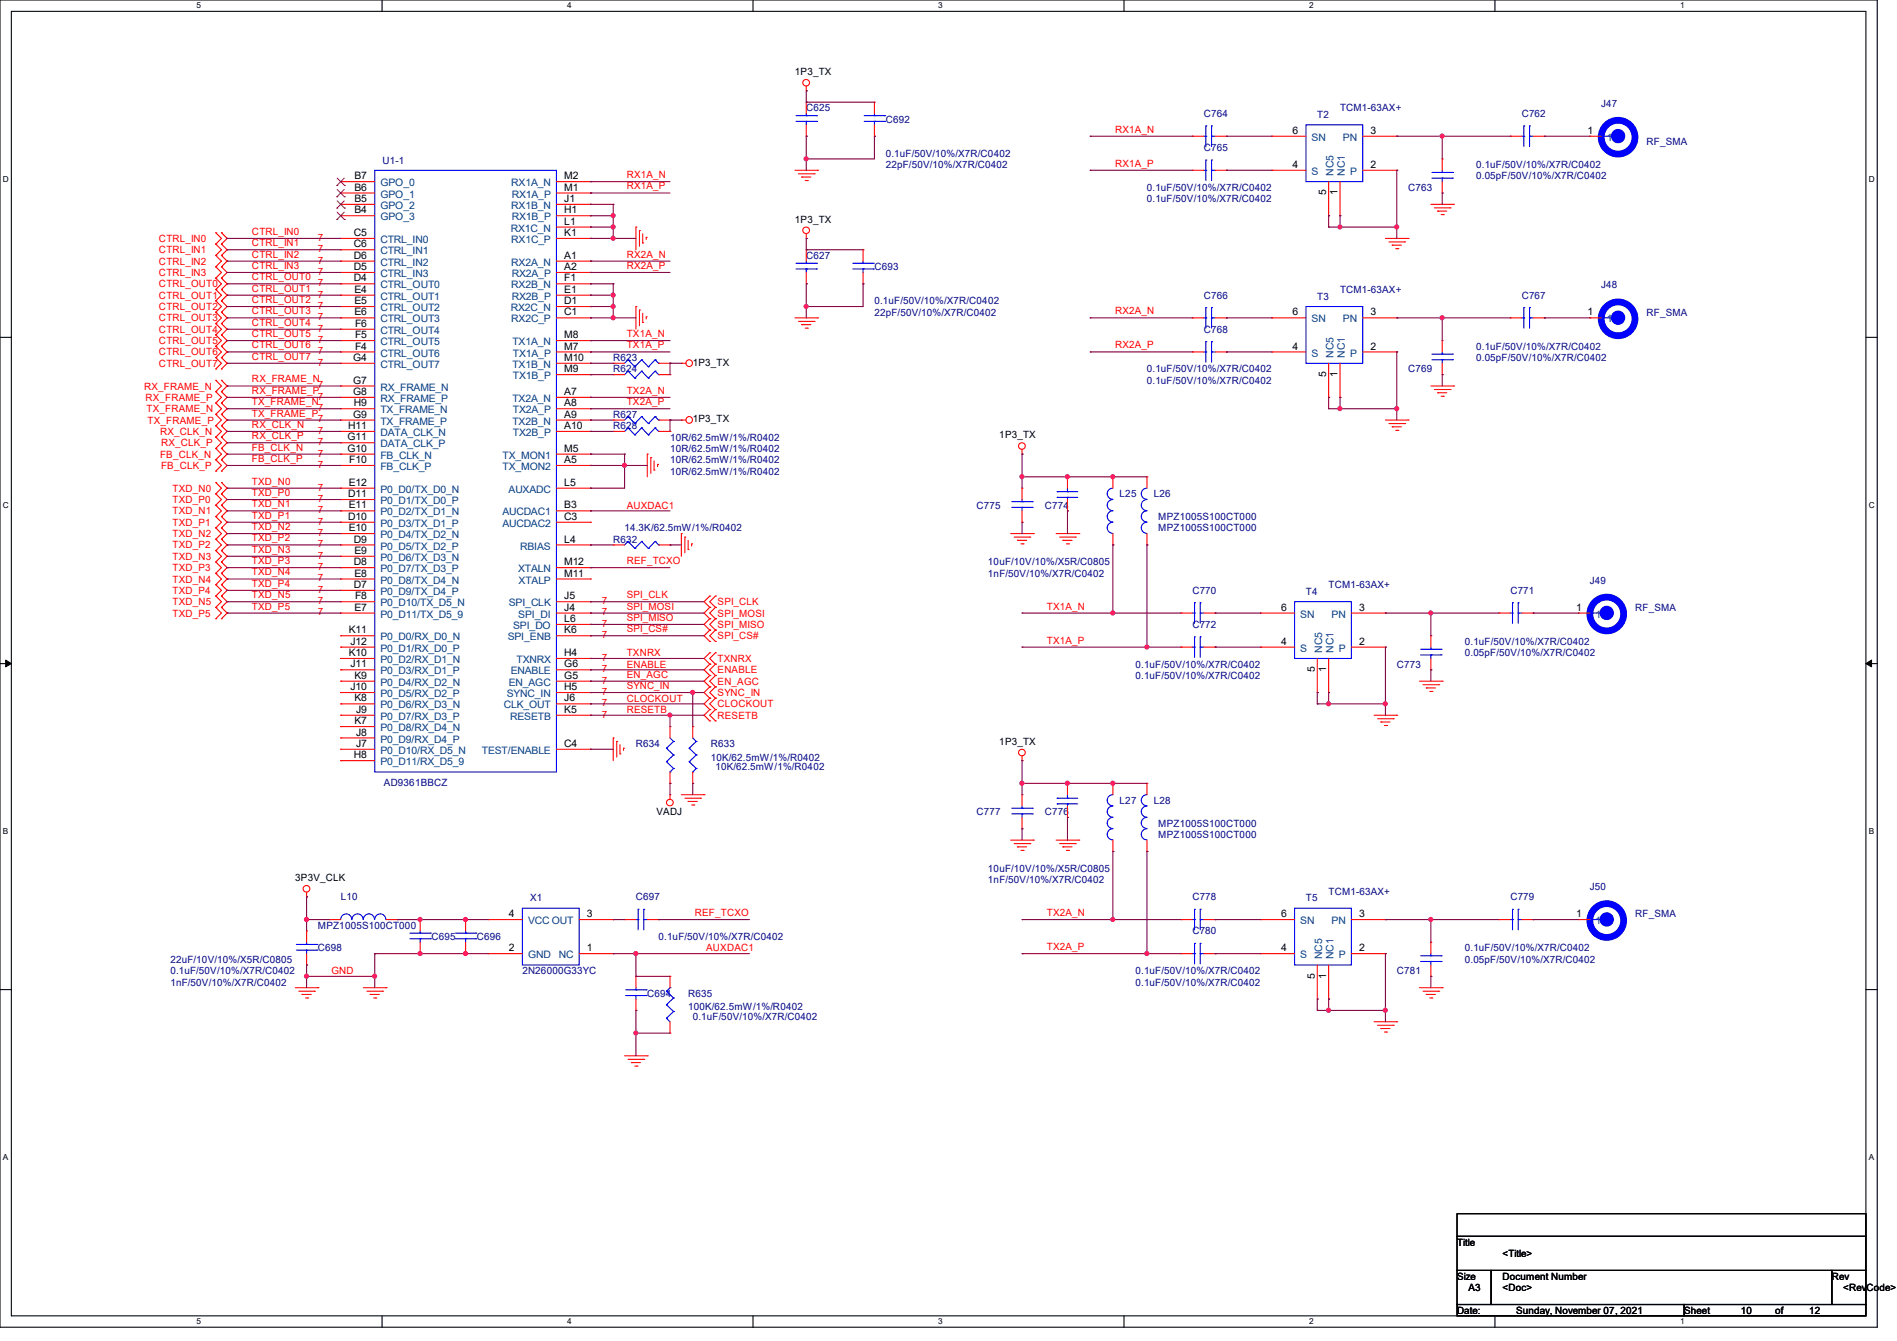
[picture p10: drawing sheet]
<svg xmlns="http://www.w3.org/2000/svg" width="297mm" height="210mm" viewBox="0 0 297 210" stroke-linecap="round" stroke-linejoin="round" font-family="sans-serif">
<defs><g id="words">
<g font-size="1.6">
<text x="124.5" y="11.8">1P3_TX</text>
<text x="202.4" y="21">6</text>
<text x="214.6" y="21">3</text>
<text x="248.6" y="21">1</text>
<text x="55.5" y="28.1">B7</text>
<text x="55.5" y="29.8">B6</text>
<text x="88.3" y="28.1">M2</text>
<text x="88.3" y="29.8">M1</text>
<text x="202.4" y="26.3">4</text>
<text x="214.6" y="26.3">2</text>
<text x="55.5" y="31.6">B5</text>
<text x="55.5" y="33.4">B4</text>
<text x="88.3" y="31.6">J1</text>
<text x="88.3" y="33.4">H1</text>
<text x="88.3" y="35.2">L1</text>
<text x="124.5" y="34.9">1P3_TX</text>
<text x="207.6" y="30.6" transform="rotate(-90 207.6 30.6)">5</text>
<text x="209.4" y="30.6" transform="rotate(-90 209.4 30.6)">1</text>
<text x="55.4" y="37">C5</text>
<text x="55.4" y="38.7">C6</text>
<text x="55.4" y="40.5">D6</text>
<text x="88.3" y="37">K1</text>
<text x="88.3" y="40.5">A1</text>
<text x="55.4" y="42.3">D5</text>
<text x="55.4" y="44.1">D4</text>
<text x="55.5" y="45.8">E4</text>
<text x="55.5" y="47.6">E5</text>
<text x="88.3" y="42.3">A2</text>
<text x="88.3" y="44.1">F1</text>
<text x="88.3" y="45.8">E1</text>
<text x="88.3" y="47.6">D1</text>
<text x="55.5" y="49.4">E6</text>
<text x="55.6" y="51.2">F6</text>
<text x="55.6" y="53">F5</text>
<text x="88.3" y="49.4">C1</text>
<text x="88.3" y="53">M8</text>
<text x="202.4" y="49.4">6</text>
<text x="214.6" y="49.4">3</text>
<text x="248.6" y="49.4">1</text>
<text x="55.3" y="56.5">G4</text>
<text x="55.6" y="54.7">F4</text>
<text x="88.3" y="54.7">M7</text>
<text x="88.3" y="56.5">M10</text>
<text x="88.3" y="58.3">M9</text>
<text x="108.5" y="57.3">1P3_TX</text>
<text x="202.4" y="54.7">4</text>
<text x="207.6" y="59" transform="rotate(-90 207.6 59)">5</text>
<text x="209.4" y="59" transform="rotate(-90 209.4 59)">1</text>
<text x="214.6" y="54.7">2</text>
<text x="55.3" y="60.1">G7</text>
<text x="55.3" y="61.8">G8</text>
<text x="55.3" y="65.4">G9</text>
<text x="55.4" y="63.6">H9</text>
<text x="88.3" y="61.8">A7</text>
<text x="88.3" y="63.6">A8</text>
<text x="88.3" y="65.4">A9</text>
<text x="54.4" y="69">G11</text>
<text x="54.4" y="70.7">G10</text>
<text x="54.5" y="67.2">H11</text>
<text x="88.3" y="67.2">A10</text>
<text x="88.3" y="70.7">M5</text>
<text x="108.5" y="66.2">1P3_TX</text>
<text x="156.5" y="68.7">1P3_TX</text>
<text x="54.5" y="77.9">D11</text>
<text x="54.6" y="76.1">E12</text>
<text x="54.7" y="72.5">F10</text>
<text x="88.3" y="72.5">A5</text>
<text x="88.3" y="76.1">L5</text>
<text x="54.5" y="81.4">D10</text>
<text x="54.6" y="79.6">E11</text>
<text x="54.6" y="83.2">E10</text>
<text x="88.3" y="79.6">B3</text>
<text x="88.3" y="81.4">C3</text>
<text x="55.4" y="85">D9</text>
<text x="55.4" y="88.5">D8</text>
<text x="55.5" y="86.7">E9</text>
<text x="88.3" y="85">L4</text>
<text x="88.3" y="88.5">M12</text>
<text x="55.4" y="92.1">D7</text>
<text x="55.5" y="90.3">E8</text>
<text x="55.5" y="95.6">E7</text>
<text x="55.6" y="93.9">F8</text>
<text x="88.3" y="90.3">M11</text>
<text x="88.3" y="93.9">J5</text>
<text x="88.3" y="95.6">J4</text>
<text x="200.6" y="95.6">6</text>
<text x="212.8" y="95.6">3</text>
<text x="246.8" y="95.6">1</text>
<text x="54.6" y="99.2">K11</text>
<text x="54.9" y="101">J12</text>
<text x="88.3" y="97.4">L6</text>
<text x="88.3" y="99.2">K6</text>
<text x="200.6" y="101">4</text>
<text x="212.8" y="101">2</text>
<text x="54.6" y="102.7">K10</text>
<text x="54.9" y="104.5">J11</text>
<text x="55.5" y="106.3">K9</text>
<text x="88.3" y="102.7">H4</text>
<text x="88.3" y="104.5">G6</text>
<text x="88.3" y="106.3">G5</text>
<text x="205.9" y="105.2" transform="rotate(-90 205.9 105.2)">5</text>
<text x="207.6" y="105.2" transform="rotate(-90 207.6 105.2)">1</text>
<text x="54.9" y="108.1">J10</text>
<text x="55.5" y="109.9">K8</text>
<text x="55.5" y="113.4">K7</text>
<text x="55.8" y="111.6">J9</text>
<text x="88.3" y="108.1">H5</text>
<text x="88.3" y="109.9">J6</text>
<text x="88.3" y="111.6">K5</text>
<text x="55.4" y="118.7">H8</text>
<text x="55.8" y="115.2">J8</text>
<text x="55.8" y="117">J7</text>
<text x="88.3" y="117">C4</text>
<text x="156.5" y="116.7">1P3_TX</text>
<text x="102.8" y="127.7">VADJ</text>
<text x="46.2" y="138">3P3V_CLK</text>
<text x="79.7" y="143.6">4</text>
<text x="91.9" y="143.6">3</text>
<text x="200.6" y="143.6">6</text>
<text x="212.8" y="143.6">3</text>
<text x="246.8" y="143.6">1</text>
<text x="79.7" y="149">2</text>
<text x="91.9" y="149">1</text>
<text x="200.6" y="149">4</text>
<text x="212.8" y="149">2</text>
<text x="205.9" y="153.2" transform="rotate(-90 205.9 153.2)">5</text>
<text x="207.6" y="153.2" transform="rotate(-90 207.6 153.2)">1</text>
<text x="228.1" y="195.1">Title</text>
<text x="235.2" y="196.8">&lt;Title&gt;</text>
<text x="228.1" y="200.4">Size</text>
<text x="229.9" y="202.2">A3</text>
<text x="235.2" y="200.4">Document Number</text>
<text x="235.2" y="202.2">&lt;Doc&gt;</text>
<text x="286.8" y="200.4">Rev</text>
<text x="288.6" y="202.2">&lt;RevCode&gt;</text>
<text x="228.1" y="205.7">Date:</text>
<text x="237.4" y="205.7">Sunday, November 07, 2021</text>
<text x="263.7" y="205.7">Sheet</text>
<text x="272.6" y="205.7">10</text>
<text x="277.9" y="205.7">of</text>
<text x="283.2" y="205.7">12</text>
</g>
<g font-size="1.6" fill="#000080">
<text x="126.2" y="17.4">C625</text>
<text x="209.8" y="17.4">TCM1-63AX+</text>
<text x="250.7" y="16.7">J47</text>
<text x="138.7" y="19.2">C692</text>
<text x="188.5" y="18.3">C764</text>
<text x="188.5" y="23.7">C765</text>
<text x="206.2" y="18.5">T2</text>
<text x="238.3" y="18.3">C762</text>
<text x="257.8" y="22.8">RF_SMA</text>
<text x="59.9" y="25.6">U1-1</text>
<text x="138.7" y="26.3">22pF/50V/10%/X7R/C0402</text>
<text x="138.7" y="24.6">0.1uF/50V/10%/X7R/C0402</text>
<text x="179.6" y="29.9">0.1uF/50V/10%/X7R/C0402</text>
<text x="220.5" y="29.9">C763</text>
<text x="231.1" y="28.1">0.05pF/50V/10%/X7R/C0402</text>
<text x="231.1" y="26.3">0.1uF/50V/10%/X7R/C0402</text>
<text x="179.6" y="31.7">0.1uF/50V/10%/X7R/C0402</text>
<text x="126.2" y="40.6">C627</text>
<text x="136.9" y="42.3">C693</text>
<text x="136.9" y="47.7">0.1uF/50V/10%/X7R/C0402</text>
<text x="188.5" y="46.8">C766</text>
<text x="206.2" y="46.9">T3</text>
<text x="209.8" y="45.9">TCM1-63AX+</text>
<text x="238.3" y="46.8">C767</text>
<text x="250.7" y="45.2">J48</text>
<text x="136.9" y="49.4">22pF/50V/10%/X7R/C0402</text>
<text x="188.5" y="52.1">C768</text>
<text x="257.8" y="49.4">RF_SMA</text>
<text x="96" y="58.3">R624</text>
<text x="96" y="56.6">R623</text>
<text x="179.6" y="58.3">0.1uF/50V/10%/X7R/C0402</text>
<text x="220.5" y="58.3">C769</text>
<text x="231.1" y="56.6">0.05pF/50V/10%/X7R/C0402</text>
<text x="231.1" y="54.8">0.1uF/50V/10%/X7R/C0402</text>
<text x="96" y="65.4">R627</text>
<text x="179.6" y="60.1">0.1uF/50V/10%/X7R/C0402</text>
<text x="96" y="67.2">R628</text>
<text x="104.9" y="70.8">10R/62.5mW/1%/R0402</text>
<text x="104.9" y="69">10R/62.5mW/1%/R0402</text>
<text x="104.9" y="74.3">10R/62.5mW/1%/R0402</text>
<text x="104.9" y="72.6">10R/62.5mW/1%/R0402</text>
<text x="175.3" y="77.9">L25</text>
<text x="180.6" y="77.9">L26</text>
<text x="97.8" y="83.2">14.3K/62.5mW/1%/R0402</text>
<text x="152.9" y="79.7">C775</text>
<text x="163.6" y="79.7">C774</text>
<text x="181.4" y="83.2">MPZ1005S100CT000</text>
<text x="181.4" y="81.4">MPZ1005S100CT000</text>
<text x="96" y="85">R632</text>
<text x="154.7" y="88.6">10uF/10V/10%/X5R/C0805</text>
<text x="154.7" y="90.3">1nF/50V/10%/X7R/C0402</text>
<text x="186.7" y="93">C770</text>
<text x="204.5" y="93.2">T4</text>
<text x="208" y="92.1">TCM1-63AX+</text>
<text x="236.5" y="93">C771</text>
<text x="248.9" y="91.4">J49</text>
<text x="256" y="95.7">RF_SMA</text>
<text x="186.7" y="98.3">C772</text>
<text x="229.4" y="101">0.1uF/50V/10%/X7R/C0402</text>
<text x="177.8" y="104.6">0.1uF/50V/10%/X7R/C0402</text>
<text x="177.8" y="106.3">0.1uF/50V/10%/X7R/C0402</text>
<text x="218.7" y="104.6">C773</text>
<text x="229.4" y="102.8">0.05pF/50V/10%/X7R/C0402</text>
<text x="99.6" y="117">R634</text>
<text x="111.3" y="117">R633</text>
<text x="111.3" y="119.1">10K/62.5mW/1%/R0402</text>
<text x="60.1" y="123.1">AD9361BBCZ</text>
<text x="112" y="120.6">10K/62.5mW/1%/R0402</text>
<text x="175.3" y="125.9">L27</text>
<text x="180.6" y="125.9">L28</text>
<text x="152.9" y="127.7">C777</text>
<text x="163.6" y="127.7">C776</text>
<text x="181.4" y="129.5">MPZ1005S100CT000</text>
<text x="181.4" y="131.2">MPZ1005S100CT000</text>
<text x="154.7" y="136.6">10uF/10V/10%/X5R/C0805</text>
<text x="53.3" y="141">L10</text>
<text x="83" y="141.2">X1</text>
<text x="99.6" y="141">C697</text>
<text x="154.7" y="138.3">1nF/50V/10%/X7R/C0402</text>
<text x="186.7" y="141">C778</text>
<text x="204.5" y="141.2">T5</text>
<text x="208" y="140.1">TCM1-63AX+</text>
<text x="236.5" y="141">C779</text>
<text x="248.9" y="139.4">J50</text>
<text x="256" y="143.7">RF_SMA</text>
<text x="49.8" y="145.5">MPZ1005S100CT000</text>
<text x="49.8" y="149">C698</text>
<text x="67.6" y="147.2">C695</text>
<text x="74.7" y="147.2">C696</text>
<text x="103.1" y="147.2">0.1uF/50V/10%/X7R/C0402</text>
<text x="186.7" y="146.3">C780</text>
<text x="229.4" y="149">0.1uF/50V/10%/X7R/C0402</text>
<text x="26.7" y="152.6">0.1uF/50V/10%/X7R/C0402</text>
<text x="26.7" y="154.3">1nF/50V/10%/X7R/C0402</text>
<text x="26.7" y="150.8">22uF/10V/10%/X5R/C0805</text>
<text x="81.8" y="152.6">2N26000G33YC</text>
<text x="177.8" y="154.3">0.1uF/50V/10%/X7R/C0402</text>
<text x="177.8" y="152.6">0.1uF/50V/10%/X7R/C0402</text>
<text x="218.7" y="152.6">C781</text>
<text x="229.4" y="150.8">0.05pF/50V/10%/X7R/C0402</text>
<text x="101.3" y="156.1">C694</text>
<text x="107.7" y="156.1">R635</text>
<text x="107.7" y="158.2">100K/62.5mW/1%/R0402</text>
<text x="108.5" y="159.7">0.1uF/50V/10%/X7R/C0402</text>
</g>
<g font-size="1.6" fill="#f00">
<text x="174.6" y="20.8">RX1A_N</text>
<text x="98.1" y="27.9">RX1A_N</text>
<text x="98.1" y="29.7">RX1A_P</text>
<text x="174.6" y="26.1">RX1A_P</text>
<text x="24.9" y="37.9">CTRL_IN0</text>
<text x="24.9" y="39.7">CTRL_IN1</text>
<text x="24.9" y="41.4">CTRL_IN2</text>
<text x="39.5" y="36.8">CTRL_IN0</text>
<text x="39.5" y="38.6">CTRL_IN1</text>
<text x="39.5" y="40.3">CTRL_IN2</text>
<text x="49.8" y="37.7">7</text>
<text x="49.8" y="39.5">7</text>
<text x="49.8" y="41.3">7</text>
<text x="98.1" y="40.3">RX2A_N</text>
<text x="24.9" y="43.2">CTRL_IN3</text>
<text x="24.9" y="45">CTRL_OUT0</text>
<text x="24.9" y="46.8">CTRL_OUT1</text>
<text x="39.5" y="42.1">CTRL_IN3</text>
<text x="39.5" y="43.9">CTRL_OUT0</text>
<text x="39.5" y="45.7">CTRL_OUT1</text>
<text x="39.5" y="47.5">CTRL_OUT2</text>
<text x="49.8" y="43.1">7</text>
<text x="49.8" y="44.8">7</text>
<text x="49.8" y="46.6">7</text>
<text x="98.1" y="42.1">RX2A_P</text>
<text x="24.9" y="48.6">CTRL_OUT2</text>
<text x="24.9" y="50.3">CTRL_OUT3</text>
<text x="24.9" y="52.1">CTRL_OUT4</text>
<text x="24.9" y="53.9">CTRL_OUT5</text>
<text x="39.5" y="49.2">CTRL_OUT3</text>
<text x="39.5" y="51">CTRL_OUT4</text>
<text x="39.5" y="52.8">CTRL_OUT5</text>
<text x="49.8" y="48.4">7</text>
<text x="49.8" y="50.2">7</text>
<text x="49.8" y="51.9">7</text>
<text x="49.8" y="53.7">7</text>
<text x="98.1" y="52.8">TX1A_N</text>
<text x="174.6" y="49.2">RX2A_N</text>
<text x="24.9" y="55.7">CTRL_OUT6</text>
<text x="24.9" y="57.4">CTRL_OUT7</text>
<text x="39.5" y="54.6">CTRL_OUT6</text>
<text x="39.5" y="56.3">CTRL_OUT7</text>
<text x="39.5" y="59.9">RX_FRAME_N</text>
<text x="49.8" y="55.5">7</text>
<text x="49.8" y="57.3">7</text>
<text x="98.1" y="54.6">TX1A_P</text>
<text x="174.6" y="54.6">RX2A_P</text>
<text x="22.6" y="61">RX_FRAME_N</text>
<text x="22.8" y="62.8">RX_FRAME_P</text>
<text x="22.9" y="64.6">TX_FRAME_N</text>
<text x="39.5" y="61.7">RX_FRAME_P</text>
<text x="39.5" y="63.5">TX_FRAME_N</text>
<text x="39.5" y="65.2">TX_FRAME_P</text>
<text x="49.8" y="62.6">7</text>
<text x="49.8" y="60.8">7</text>
<text x="49.8" y="64.4">7</text>
<text x="98.1" y="61.7">TX2A_N</text>
<text x="98.1" y="63.5">TX2A_P</text>
<text x="23.1" y="66.3">TX_FRAME_P</text>
<text x="25.1" y="71.7">FB_CLK_N</text>
<text x="25.1" y="68.1">RX_CLK_N</text>
<text x="25.2" y="69.9">RX_CLK_P</text>
<text x="39.5" y="67">RX_CLK_N</text>
<text x="39.5" y="68.8">RX_CLK_P</text>
<text x="39.5" y="70.6">FB_CLK_N</text>
<text x="49.8" y="71.5">7</text>
<text x="49.8" y="69.7">7</text>
<text x="49.8" y="67.9">7</text>
<text x="49.8" y="66.2">7</text>
<text x="25.2" y="73.4">FB_CLK_P</text>
<text x="27" y="77">TXD_N0</text>
<text x="39.5" y="72.3">FB_CLK_P</text>
<text x="39.5" y="75.9">TXD_N0</text>
<text x="39.5" y="77.7">TXD_P0</text>
<text x="49.8" y="73.3">7</text>
<text x="49.8" y="76.8">7</text>
<text x="27" y="78.8">TXD_P0</text>
<text x="27" y="80.6">TXD_N1</text>
<text x="27" y="82.3">TXD_P1</text>
<text x="39.5" y="79.5">TXD_N1</text>
<text x="39.5" y="81.2">TXD_P1</text>
<text x="39.5" y="83">TXD_N2</text>
<text x="49.8" y="78.6">7</text>
<text x="49.8" y="80.4">7</text>
<text x="49.8" y="82.2">7</text>
<text x="49.8" y="83.9">7</text>
<text x="98.1" y="79.7">AUXDAC1</text>
<text x="27" y="84.1">TXD_N2</text>
<text x="27" y="85.9">TXD_P2</text>
<text x="27" y="87.7">TXD_N3</text>
<text x="27" y="89.4">TXD_P3</text>
<text x="39.5" y="84.8">TXD_P2</text>
<text x="39.5" y="86.6">TXD_N3</text>
<text x="39.5" y="88.3">TXD_P3</text>
<text x="49.8" y="85.7">7</text>
<text x="49.8" y="87.5">7</text>
<text x="49.8" y="89.3">7</text>
<text x="98.1" y="88.3">REF_TCXO</text>
<text x="27" y="91.2">TXD_N4</text>
<text x="27" y="93">TXD_P4</text>
<text x="27" y="94.8">TXD_N5</text>
<text x="39.5" y="90.1">TXD_N4</text>
<text x="39.5" y="91.9">TXD_P4</text>
<text x="39.5" y="93.7">TXD_N5</text>
<text x="39.5" y="95.5">TXD_P5</text>
<text x="49.8" y="91.1">7</text>
<text x="49.8" y="92.8">7</text>
<text x="49.8" y="94.6">7</text>
<text x="94.2" y="94.6">7</text>
<text x="98.1" y="93.7">SPI_CLK</text>
<text x="98.1" y="95.5">SPI_MOSI</text>
<text x="112.4" y="94.8">SPI_CLK</text>
<text x="163.9" y="95.5">TX1A_N</text>
<text x="27" y="96.6">TXD_P5</text>
<text x="49.8" y="96.4">7</text>
<text x="94.2" y="99.9">7</text>
<text x="94.2" y="96.4">7</text>
<text x="94.2" y="98.2">7</text>
<text x="98.1" y="97.2">SPI_MISO</text>
<text x="98.1" y="99">SPI_CS#</text>
<text x="112.4" y="100.1">SPI_CS#</text>
<text x="112.4" y="96.6">SPI_MOSI</text>
<text x="112.4" y="98.3">SPI_MISO</text>
<text x="163.9" y="100.8">TX1A_P</text>
<text x="94.2" y="107.1">7</text>
<text x="94.2" y="105.3">7</text>
<text x="94.2" y="103.5">7</text>
<text x="98.1" y="102.8">TXNRX</text>
<text x="98.1" y="104.6">ENABLE</text>
<text x="98.1" y="106.1">EN_AGC</text>
<text x="98.1" y="107.9">SYNC_IN</text>
<text x="112.4" y="107.2">EN_AGC</text>
<text x="112.4" y="105.4">ENABLE</text>
<text x="112.4" y="103.7">TXNRX</text>
<text x="94.2" y="108.8">7</text>
<text x="94.2" y="110.6">7</text>
<text x="94.2" y="112.4">7</text>
<text x="98.1" y="109.9">CLOCKOUT</text>
<text x="98.1" y="111.7">RESETB</text>
<text x="112.4" y="109">SYNC_IN</text>
<text x="112.4" y="110.8">CLOCKOUT</text>
<text x="112.4" y="112.6">RESETB</text>
<text x="108.8" y="143.5">REF_TCXO</text>
<text x="163.9" y="143.5">TX2A_N</text>
<text x="110.6" y="149">AUXDAC1</text>
<text x="163.9" y="148.8">TX2A_P</text>
<text x="51.9" y="152.6">GND</text>
</g>
<g font-size="1.6" fill="#004080">
<text x="205.4" y="22.1">SN</text>
<text x="210.3" y="22.1">PN</text>
<text x="251.6" y="22.1">1</text>
<text x="59.6" y="29.2">GPO_0</text>
<text x="80.1" y="29.2">RX1A_N</text>
<text x="205.4" y="27.4">S</text>
<text x="208.8" y="27.6" transform="rotate(-90 208.8 27.6)">NC5</text>
<text x="210.6" y="27.6" transform="rotate(-90 210.6 27.6)">NC1</text>
<text x="211.4" y="27.4">P</text>
<text x="59.6" y="30.9">GPO_1</text>
<text x="59.6" y="32.7">GPO_2</text>
<text x="59.6" y="34.5">GPO_3</text>
<text x="80.1" y="32.7">RX1B_N</text>
<text x="80.1" y="30.9">RX1A_P</text>
<text x="80.1" y="34.5">RX1B_P</text>
<text x="59.6" y="38.1">CTRL_IN0</text>
<text x="59.6" y="39.8">CTRL_IN1</text>
<text x="59.6" y="41.6">CTRL_IN2</text>
<text x="80" y="36.3">RX1C_N</text>
<text x="80.1" y="38.1">RX1C_P</text>
<text x="80.1" y="41.6">RX2A_N</text>
<text x="59.6" y="43.4">CTRL_IN3</text>
<text x="59.6" y="45.2">CTRL_OUT0</text>
<text x="59.6" y="46.9">CTRL_OUT1</text>
<text x="80.1" y="45.2">RX2B_N</text>
<text x="80.1" y="43.4">RX2A_P</text>
<text x="80.1" y="46.9">RX2B_P</text>
<text x="59.6" y="48.7">CTRL_OUT2</text>
<text x="59.6" y="50.5">CTRL_OUT3</text>
<text x="59.6" y="52.3">CTRL_OUT4</text>
<text x="80" y="48.7">RX2C_N</text>
<text x="80.1" y="50.5">RX2C_P</text>
<text x="205.4" y="50.5">SN</text>
<text x="210.3" y="50.5">PN</text>
<text x="251.6" y="50.5">1</text>
<text x="59.6" y="54.1">CTRL_OUT5</text>
<text x="59.6" y="55.8">CTRL_OUT6</text>
<text x="59.6" y="57.6">CTRL_OUT7</text>
<text x="80.2" y="54.1">TX1A_N</text>
<text x="80.2" y="57.6">TX1B_N</text>
<text x="80.3" y="55.8">TX1A_P</text>
<text x="80.3" y="59.4">TX1B_P</text>
<text x="205.4" y="55.8">S</text>
<text x="208.8" y="56" transform="rotate(-90 208.8 56)">NC5</text>
<text x="210.6" y="56" transform="rotate(-90 210.6 56)">NC1</text>
<text x="211.4" y="55.8">P</text>
<text x="59.6" y="61.2">RX_FRAME_N</text>
<text x="59.6" y="63">RX_FRAME_P</text>
<text x="59.6" y="64.7">TX_FRAME_N</text>
<text x="80.2" y="63">TX2A_N</text>
<text x="80.3" y="64.7">TX2A_P</text>
<text x="59.6" y="66.5">TX_FRAME_P</text>
<text x="59.6" y="68.3">DATA_CLK_N</text>
<text x="59.6" y="70.1">DATA_CLK_P</text>
<text x="59.6" y="71.8">FB_CLK_N</text>
<text x="78.7" y="71.8">TX_MON1</text>
<text x="80.2" y="66.5">TX2B_N</text>
<text x="80.3" y="68.3">TX2B_P</text>
<text x="59.6" y="73.6">FB_CLK_P</text>
<text x="59.6" y="77.2">P0_D0/TX_D0_N</text>
<text x="78.7" y="73.6">TX_MON2</text>
<text x="79.6" y="77.2">AUXADC</text>
<text x="59.6" y="79">P0_D1/TX_D0_P</text>
<text x="59.6" y="80.7">P0_D2/TX_D1_N</text>
<text x="59.6" y="82.5">P0_D3/TX_D1_P</text>
<text x="78.7" y="80.7">AUCDAC1</text>
<text x="78.7" y="82.5">AUCDAC2</text>
<text x="59.6" y="84.3">P0_D4/TX_D2_N</text>
<text x="59.6" y="86.1">P0_D5/TX_D2_P</text>
<text x="59.6" y="87.8">P0_D6/TX_D3_N</text>
<text x="59.6" y="89.6">P0_D7/TX_D3_P</text>
<text x="81.1" y="89.6">XTALN</text>
<text x="81.4" y="86.1">RBIAS</text>
<text x="59.6" y="91.4">P0_D8/TX_D4_N</text>
<text x="59.6" y="93.2">P0_D9/TX_D4_P</text>
<text x="59.6" y="95">P0_D10/TX_D5_N</text>
<text x="79.7" y="95">SPI_CLK</text>
<text x="81.2" y="91.4">XTALP</text>
<text x="59.6" y="96.7">P0_D11/TX_D5_9</text>
<text x="59.6" y="100.3">P0_D0/RX_D0_N</text>
<text x="79.5" y="100.3">SPI_ENB</text>
<text x="80.3" y="98.5">SPI_DO</text>
<text x="81.2" y="96.7">SPI_DI</text>
<text x="203.6" y="96.7">SN</text>
<text x="208.5" y="96.7">PN</text>
<text x="249.8" y="96.7">1</text>
<text x="59.6" y="102.1">P0_D1/RX_D0_P</text>
<text x="59.6" y="103.8">P0_D2/RX_D1_N</text>
<text x="59.6" y="105.6">P0_D3/RX_D1_P</text>
<text x="59.6" y="107.4">P0_D4/RX_D2_N</text>
<text x="79.7" y="107.4">EN_AGC</text>
<text x="80" y="105.6">ENABLE</text>
<text x="80.9" y="103.8">TXNRX</text>
<text x="203.6" y="102.1">S</text>
<text x="207" y="102.2" transform="rotate(-90 207 102.2)">NC5</text>
<text x="208.8" y="102.2" transform="rotate(-90 208.8 102.2)">NC1</text>
<text x="209.6" y="102.1">P</text>
<text x="59.6" y="109.2">P0_D5/RX_D2_P</text>
<text x="59.6" y="111">P0_D6/RX_D3_N</text>
<text x="59.6" y="112.7">P0_D7/RX_D3_P</text>
<text x="78.9" y="111">CLK_OUT</text>
<text x="79.3" y="109.2">SYNC_IN</text>
<text x="79.9" y="112.7">RESETB</text>
<text x="59.6" y="114.5">P0_D8/RX_D4_N</text>
<text x="59.6" y="116.3">P0_D9/RX_D4_P</text>
<text x="59.6" y="118.1">P0_D10/RX_D5_N</text>
<text x="59.6" y="119.8">P0_D11/RX_D5_9</text>
<text x="75.4" y="118.1">TEST/ENABLE</text>
<text x="82.7" y="144.7">VCC OUT</text>
<text x="203.6" y="144.7">SN</text>
<text x="208.5" y="144.7">PN</text>
<text x="249.8" y="144.7">1</text>
<text x="82.7" y="150.1">GND</text>
<text x="87.5" y="150.1">NC</text>
<text x="203.6" y="150.1">S</text>
<text x="207" y="150.2" transform="rotate(-90 207 150.2)">NC5</text>
<text x="208.8" y="150.2" transform="rotate(-90 208.8 150.2)">NC1</text>
<text x="209.6" y="150.1">P</text>
</g>
<g font-size="1.3">
<text x="30.8" y="1.3">5</text>
<text x="88.8" y="1.3">4</text>
<text x="146.9" y="1.3">3</text>
<text x="205" y="1.3">2</text>
<text x="263.1" y="1.3">1</text>
<text x=".5" y="28.4">D</text>
<text x="292.6" y="28.4">D</text>
<text x=".5" y="79.5">C</text>
<text x="292.6" y="79.5">C</text>
<text x=".5" y="130.6">B</text>
<text x="292.6" y="130.6">B</text>
<text x=".5" y="181.7">A</text>
<text x="292.6" y="181.7">A</text>
<text x="30.8" y="207.4">5</text>
<text x="88.8" y="207.4">4</text>
<text x="146.9" y="207.4">3</text>
<text x="205" y="207.4">2</text>
<text x="263.1" y="207.4">1</text>
</g>
</g></defs>
<path d="M0 0h293.9v207.9h-293.9zM1.8 1.8h290.3v204.3h-290.3z" fill="none" stroke="#000" stroke-width=".17"/>
<g fill="#fff">
<path d="M30.8 .2h.7v1.4h-.7z"/>
<path d="M30.8 206.2h.7v1.4h-.7z"/>
</g>
<path d="M59.8 0v1.8M59.8 206.1v1.8" fill="none" stroke="#000" stroke-width=".17"/>
<g fill="#fff">
<path d="M88.8 .2h.7v1.4h-.7z"/>
<path d="M88.8 206.2h.7v1.4h-.7z"/>
</g>
<path d="M117.9 0v1.8M117.9 206.1v1.8" fill="none" stroke="#000" stroke-width=".17"/>
<g fill="#fff">
<path d="M146.9 .2h.7v1.4h-.7z"/>
<path d="M146.9 206.2h.7v1.4h-.7z"/>
</g>
<path d="M176 0v1.8M176 206.1v1.8" fill="none" stroke="#000" stroke-width=".17"/>
<g fill="#fff">
<path d="M205 .2h.7v1.4h-.7z"/>
<path d="M205 206.2h.7v1.4h-.7z"/>
</g>
<path d="M234.1 0v1.8M234.1 206.1v1.8" fill="none" stroke="#000" stroke-width=".17"/>
<g fill="#fff">
<path d="M263.1 .2h.6v1.4h-.6z"/>
<path d="M263.1 206.2h.6v1.4h-.6z"/>
<path d="M.5 27.3h.9v1.4h-.9z"/>
<path d="M292.6 27.3h.9v1.4h-.9z"/>
<path d="M.5 78.4h.9v1.4h-.9z"/>
<path d="M292.6 78.4h.9v1.4h-.9z"/>
</g>
<path d="M0 52.8h1.8M292.1 52.8h1.8" fill="none" stroke="#000" stroke-width=".17"/>
<g fill="#fff">
<path d="M.5 129.5h.8v1.4h-.8z"/>
<path d="M292.6 129.5h.8v1.4h-.8z"/>
</g>
<path d="M0 103.9h1.8M292.1 103.9h1.8" fill="none" stroke="#000" stroke-width=".17"/>
<path d="M.9 103.4l.9 .5-.9 .5zM292.1 103.9l.9-.5v1z" fill="#000" stroke="#000" stroke-width=".16"/>
<g fill="#fff">
<path d="M.5 180.5h.8v1.4h-.8z"/>
<path d="M292.6 180.5h.8v1.4h-.8z"/>
</g>
<path d="M0 155h1.8M292.1 155h1.8M228.1 190.1h64v3.5h-64zM228.1 193.6h64v5.4h-64zM228.1 199h5.4v5.3h-5.4zM233.5 199h53.3v5.3h-53.3zM286.8 199h5.3v5.3h-5.3zM228.1 204.3h35.6v1.8h-35.6zM263.7 204.3h28.4v1.8h-28.4z" fill="none" stroke="#000" stroke-width=".17"/>
<g fill="none" stroke="#f00" stroke-width=".17">
<path d="M126.2 14.2h.1M126.2 16h.1M126.2 13.5v.7M126.2 16v1.8M126.2 19.6v1.7M136.9 16h.1M136.9 16v1.8M136.9 19.6v1.7M33.8 38.2h.1M33.8 36.4h.1M33.8 36.4l.9 .9-.9 .9M33.8 38.2l.9 .9-.9 .9"/>
<path d="M34.7 36.4h.1M34.7 38.2h.1M34.7 36.4l.9 .9-.9 .9M34.7 38.2l.9 .9-.9 .9M53.3 28.4h.1M53.3 30.2h.1M53.3 32h.1M53.3 33.8h.1M53.3 37.3h.1M53.3 39.1h.1M53.3 37.3h5.4M53.3 32h5.4"/>
<path d="M53.3 28.4h5.4M53.3 30.2h5.4M53.3 33.8h5.4M53.3 39.1h5.4M87.1 37.3h5.4M87.1 32h5.4M87.1 28.4h5.4M87.1 30.2h5.4M87.1 33.8h5.4M87.1 35.6h5.4M92.5 28.4h.1M92.5 30.2h.1"/>
<path d="M92.5 32h.1M92.5 33.8h.1M92.5 35.6h.1M92.5 37.3h.1M99.6 35.6h.1M99.6 35.6v3.5M100.1 36.1h.1M100.1 36.1v2.5M100.6 38.1h.1M100.6 36.6v1.5M101.2 37.2h.1M101.2 37.2v.3"/>
<path d="M124.5 26.7h3.5M125 27.2h2.5M125.5 27.7h.1M125.5 27.7h1.5M126.1 28.3h.3M126.2 37.3h.1M126.2 21.3h.1M126.2 39.1h.1M126.2 36.6v.7M126.2 39.1v1.8M126.4 28.3h.1M127.5 27.2h.1"/>
<path d="M128 26.7h.1M135.1 39.1h.1M135.1 39.1v1.8M136.9 21.3h.1M186.7 21.3h.1M186.7 26.7h.1M186.7 26.7h1.8M186.7 21.3h1.8M190.2 26.7h1.8M190.2 21.3h1.8M192 21.3h.1M192 26.7h.1"/>
<path d="M199.1 21.3h.1M199.1 26.7h.1M199.1 26.7h5.4M199.1 21.3h5.4M208 33.8h.1M208 28.4v5.4M209.8 33.8h.1M209.8 28.4v5.4M213.4 26.7h5.3M213.4 21.3h5.3M216.9 37.3h3.6M217.5 37.9h2.4"/>
<path d="M218 38.4h.1M218 38.4h1.4M218.5 38.9h.4M218.7 26.7h.1M218.7 21.3h.1M218.9 38.9h.1M219.9 37.9h.1M220.5 37.3h.1M224 32h3.6M224.6 32.6h2.4M225.1 33.1h.1M225.1 33.1h1.4"/>
<path d="M225.6 33.6h.4M225.8 24.9h.1M225.8 30.2h.1M225.8 24.9v1.8M225.8 28.4v1.8M226 33.6h.1M227 32.6h.1M227.6 32h.1M236.5 21.3h.1M236.5 21.3h1.8M240 21.3h1.8M241.8 21.3h.1"/>
<path d="M248.9 21.3h.1M248.9 21.3h1.8M33.8 59.6h.1M33.8 40h.1M33.8 41.8h.1M33.8 43.6h.1M33.8 45.3h.1M33.8 47.1h.1M33.8 48.9h.1M33.8 50.7h.1M33.8 52.5h.1M33.8 54.2h.1"/>
<path d="M33.8 56h.1M33.8 57.8h.1M33.8 59.6l.9 .9-.9 .8M33.8 40l.9 .9-.9 .9M33.8 41.8l.9 .9-.9 .9M33.8 43.6l.9 .8-.9 .9M33.8 45.3l.9 .9-.9 .9M33.8 47.1l.9 .9-.9 .9M33.8 48.9l.9 .9-.9 .9M33.8 50.7l.9 .9-.9 .9M33.8 52.5l.9 .8-.9 .9M33.8 54.2l.9 .9-.9 .9"/>
<path d="M33.8 56l.9 .9-.9 .9M34.7 59.6h.1M34.7 40h.1M34.7 41.8h.1M34.7 43.6h.1M34.7 45.3h.1M34.7 47.1h.1M34.7 48.9h.1M34.7 50.7h.1M34.7 52.5h.1M34.7 54.2h.1M34.7 56h.1"/>
<path d="M34.7 57.8h.1M34.7 59.6l.9 .9-.9 .8M34.7 40l.9 .9-.9 .9M34.7 41.8l.9 .9-.9 .9M34.7 43.6l.9 .8-.9 .9M34.7 45.3l.9 .9-.9 .9M34.7 47.1l.9 .9-.9 .9M34.7 48.9l.9 .9-.9 .9M34.7 50.7l.9 .9-.9 .9M34.7 52.5l.9 .8-.9 .9M34.7 54.2l.9 .9-.9 .9M34.7 56l.9 .9-.9 .9"/>
<path d="M53.3 40.9h.1M53.3 42.7h.1M53.3 44.4h.1M53.3 46.2h.1M53.3 48h.1M53.3 49.8h.1M53.3 51.6h.1M53.3 53.3h.1M53.3 55.1h.1M53.3 56.9h.1M53.3 56.9h5.4M53.3 49.8h5.4"/>
<path d="M53.3 55.1h5.4M53.3 40.9h5.4M53.3 42.7h5.4M53.3 44.4h5.4M53.3 46.2h5.4M53.3 48h5.4M53.3 51.6h5.4M53.3 53.3h5.4M87.1 56.9h5.4M87.1 49.8h5.4M87.1 55.1h5.4M87.1 58.7h5.4"/>
<path d="M87.1 40.9h5.4M87.1 42.7h5.4M87.1 44.4h5.4M87.1 46.2h5.4M87.1 48h5.4M87.1 53.3h5.4M92.5 40.9h.1M92.5 42.7h.1M92.5 44.4h.1M92.5 46.2h.1M92.5 48h.1M92.5 49.8h.1"/>
<path d="M92.5 53.3h.1M92.5 55.1h.1M92.5 56.9h.1M92.5 58.7h.1M96 58.7h.1M96 56.9h.1M96 56.9h1.8M96 58.7h1.8M99.6 48h.1M99.6 48v3.6M100.1 48.6h.1M100.1 48.6v2.4"/>
<path d="M100.6 50.5h.1M100.6 49.1v1.4M101.2 49.6h.1M101.2 49.6v.4M103.1 56.9h1.8M103.1 58.7h1.8M104.9 58.7h.1M104.9 56.9h.1M106.7 56.9h.1M106.7 56.9h.7M124.5 49.8h3.5M125 50.3h2.5"/>
<path d="M125.5 50.8h.1M125.5 50.8h1.5M126.1 51.4h.3M126.2 44.4h.1M126.2 42.7v1.7M126.4 51.4h.1M127.5 50.3h.1M128 49.8h.1M135.1 44.4h.1M135.1 42.7v1.7M186.7 55.1h.1M186.7 49.8h.1"/>
<path d="M186.7 49.8h1.8M186.7 55.1h1.8M190.2 49.8h1.8M190.2 55.1h1.8M192 55.1h.1M192 49.8h.1M199.1 49.8h.1M199.1 55.1h.1M199.1 49.8h5.4M199.1 55.1h5.4M208 56.9v5.3M209.8 56.9v5.3"/>
<path d="M213.4 49.8h5.3M213.4 55.1h5.3M218.7 55.1h.1M218.7 49.8h.1M225.8 53.3h.1M225.8 58.7h.1M225.8 53.3v1.8M225.8 56.9v1.8M236.5 49.8h.1M236.5 49.8h1.8M240 49.8h1.8M241.8 49.8h.1"/>
<path d="M248.9 49.8h.1M248.9 49.8h1.8M33.8 73.8h.1M33.8 72h.1M33.8 70.2h.1M33.8 68.5h.1M33.8 66.7h.1M33.8 63.1h.1M33.8 61.3h.1M33.8 64.9h.1M33.8 77.3h.1M33.8 75.6h.1"/>
<path d="M33.8 79.1h.1M33.8 72l.9 .9-.9 .9M33.8 70.2l.9 .9-.9 .9M33.8 68.5l.9 .8-.9 .9M33.8 66.7l.9 .9-.9 .9M33.8 61.3l.9 .9-.9 .9M33.8 64.9l.9 .9-.9 .9M33.8 63.1l.9 .9-.9 .9M33.8 75.6l.9 .9-.9 .8M33.8 77.3l.9 .9-.9 .9M33.8 79.1l.9 .9-.9 .9M34.7 72h.1"/>
<path d="M34.7 73.8h.1M34.7 70.2h.1M34.7 68.5h.1M34.7 66.7h.1M34.7 61.3h.1M34.7 63.1h.1M34.7 64.9h.1M34.7 75.6h.1M34.7 77.3h.1M34.7 79.1h.1M34.7 72l.9 .9-.9 .9M34.7 70.2l.9 .9-.9 .9"/>
<path d="M34.7 68.5l.9 .8-.9 .9M34.7 66.7l.9 .9-.9 .9M34.7 61.3l.9 .9-.9 .9M34.7 64.9l.9 .9-.9 .9M34.7 63.1l.9 .9-.9 .9M34.7 75.6l.9 .9-.9 .8M34.7 77.3l.9 .9-.9 .9M34.7 79.1l.9 .9-.9 .9M53.3 60.5h.1M53.3 62.2h.1M53.3 64h.1M53.3 65.8h.1"/>
<path d="M53.3 67.6h.1M53.3 69.3h.1M53.3 71.1h.1M53.3 72.9h.1M53.3 76.5h.1M53.3 78.2h.1M53.3 65.8h5.4M53.3 60.5h5.4M53.3 67.6h5.4M53.3 62.2h5.4M53.3 64h5.4M53.3 69.3h5.4"/>
<path d="M53.3 71.1h5.4M53.3 72.9h5.4M53.3 76.5h5.4M53.3 78.2h5.4M87.1 65.8h5.4M87.1 67.6h5.4M87.1 62.2h5.4M87.1 64h5.4M87.1 71.1h5.4M87.1 72.9h5.4M87.1 76.5h5.4M92.5 62.2h.1"/>
<path d="M92.5 64h.1M92.5 65.8h.1M92.5 67.6h.1M92.5 71.1h.1M92.5 72.9h.1M92.5 76.5h.1M96 67.6h.1M96 65.8h.1M96 65.8h1.8M96 67.6h1.8M101.3 71.1h.1M101.3 71.1v3.6"/>
<path d="M101.9 71.7h.1M101.9 71.7v2.4M102.4 73.6h.1M102.4 72.2v1.4M103 72.7h.1M103 72.7v.4M103.1 65.8h1.8M103.1 67.6h1.8M104.9 67.6h.1M104.9 65.8h.1M106.7 65.8h.1M106.7 65.8h.7"/>
<path d="M160 71.1h.1M160 76.5h.1M160 70.4v.7M160 76.5v1.7M167.1 74.7h.1M167.1 74.7v1.8M167.1 78.2v1.8M174.2 74.7h.1M174.2 74.7v1.8M179.6 74.7h.1M179.6 74.7v1.8M208 62.2h.1"/>
<path d="M209.8 62.2h.1M216.9 65.8h3.6M217.5 66.3h2.4M218 66.8h.1M218 66.8h1.4M218.5 67.4h.4M218.9 67.4h.1M219.9 66.3h.1M220.5 65.8h.1M224 60.5h3.6M224.6 61h2.4M225.1 61.5h.1"/>
<path d="M225.1 61.5h1.4M225.6 62.1h.4M226 62.1h.1M227 61h.1M227.6 60.5h.1M33.8 80.9h.1M33.8 82.7h.1M33.8 84.5h.1M33.8 86.2h.1M33.8 88h.1M33.8 89.8h.1M33.8 91.6h.1"/>
<path d="M33.8 93.3h.1M33.8 95.1h.1M33.8 96.9h.1M33.8 80.9l.9 .9-.9 .9M33.8 82.7l.9 .9-.9 .9M33.8 84.5l.9 .8-.9 .9M33.8 86.2l.9 .9-.9 .9M33.8 88l.9 .9-.9 .9M33.8 89.8l.9 .9-.9 .9M33.8 91.6l.9 .9-.9 .8M33.8 93.3l.9 .9-.9 .9M33.8 95.1l.9 .9-.9 .9"/>
<path d="M34.7 80.9h.1M34.7 82.7h.1M34.7 84.5h.1M34.7 86.2h.1M34.7 88h.1M34.7 89.8h.1M34.7 91.6h.1M34.7 93.3h.1M34.7 95.1h.1M34.7 96.9h.1M34.7 80.9l.9 .9-.9 .9M34.7 82.7l.9 .9-.9 .9"/>
<path d="M34.7 84.5l.9 .8-.9 .9M34.7 86.2l.9 .9-.9 .9M34.7 88l.9 .9-.9 .9M34.7 89.8l.9 .9-.9 .9M34.7 91.6l.9 .9-.9 .8M34.7 93.3l.9 .9-.9 .9M34.7 95.1l.9 .9-.9 .9M53.3 80h.1M53.3 81.8h.1M53.3 83.6h.1M53.3 85.3h.1M53.3 87.1h.1"/>
<path d="M53.3 88.9h.1M53.3 90.7h.1M53.3 92.5h.1M53.3 94.2h.1M53.3 96h.1M53.3 99.6h.1M53.3 83.6h5.4M53.3 96h5.4M53.3 85.3h5.4M53.3 80h5.4M53.3 81.8h5.4M53.3 87.1h5.4"/>
<path d="M53.3 88.9h5.4M53.3 90.7h5.4M53.3 92.5h5.4M53.3 94.2h5.4M53.3 99.6h5.4M87.1 96h5.4M87.1 85.3h5.4M87.1 80h5.4M87.1 81.8h5.4M87.1 88.9h5.4M87.1 90.7h5.4M87.1 94.2h5.4"/>
<path d="M87.1 99.6h5.4M87.1 97.8h5.4M92.5 80h.1M92.5 81.8h.1M92.5 85.3h.1M92.5 88.9h.1M92.5 90.7h.1M92.5 94.2h.1M92.5 96h.1M92.5 97.8h.1M92.5 99.6h.1M96 85.3h.1"/>
<path d="M96 85.3h1.8M103.1 85.3h1.8M104.9 85.3h.1M106.7 83.6h.1M106.7 83.6v3.5M107.2 84.1h.1M107.2 84.1v2.5M107.7 86.1h.1M107.7 84.6v1.5M108.3 85.2h.1M108.3 85.2v.3M111.1 93.3h.1"/>
<path d="M111.1 95.1h.1M111.1 98.7h.1M111.1 96.9h.1M111.1 93.3l-.9 .9 .9 .9M111.1 98.7l-.9 .9 .9 .9M111.1 95.1l-.9 .9 .9 .9M111.1 96.9l-.9 .9 .9 .9M112 95.1h.1M112 93.3h.1M112 98.7h.1M112 96.9h.1M112 93.3l-.9 .9 .9 .9"/>
<path d="M112 98.7l-.9 .9 .9 .9M112 95.1l-.9 .9 .9 .9M112 96.9l-.9 .9 .9 .9M158.2 83.6h3.6M158.8 84.1h2.4M159.3 84.6h.1M159.3 84.6h1.4M159.9 85.2h.3M160 81.8h.1M160 80v1.8M160.2 85.2h.1M161.2 84.1h.1"/>
<path d="M161.8 83.6h.1M165.4 83.6h3.5M165.9 84.1h2.5M166.4 84.6h.1M166.4 84.6h1.5M167 85.2h.3M167.1 80h.1M167.3 85.2h.1M168.4 84.1h.1M168.9 83.6h.1M174.2 85.3h.1M174.2 83.6v1.7"/>
<path d="M179.6 85.3h.1M179.6 83.6v1.7M184.9 96h.1M184.9 96h1.8M188.5 96h1.7M190.2 96h.1M197.4 96h.1M197.4 96h5.3M211.6 96h5.3M216.9 96h.1M224 99.6h.1M224 99.6v1.7"/>
<path d="M234.7 96h.1M234.7 96h1.8M238.3 96h1.7M240 96h.1M247.1 96h.1M247.1 96h1.8M53.3 101.3h.1M53.3 103.1h.1M53.3 104.9h.1M53.3 106.7h.1M53.3 108.5h.1M53.3 110.2h.1"/>
<path d="M53.3 112h.1M53.3 113.8h.1M53.3 115.6h.1M53.3 117.3h.1M53.3 119.1h.1M53.3 106.7h5.4M53.3 112h5.4M53.3 101.3h5.4M53.3 103.1h5.4M53.3 104.9h5.4M53.3 108.5h5.4M53.3 110.2h5.4"/>
<path d="M53.3 113.8h5.4M53.3 115.6h5.4M53.3 117.3h5.4M53.3 119.1h5.4M87.1 106.7h5.4M87.1 112h5.4M87.1 103.1h5.4M87.1 104.9h5.4M87.1 108.5h5.4M87.1 110.2h5.4M87.1 117.3h5.4M92.5 103.1h.1"/>
<path d="M92.5 104.9h.1M92.5 106.7h.1M92.5 108.5h.1M92.5 110.2h.1M92.5 112h.1M92.5 117.3h.1M96 115.6h.1M96 115.6v3.5M96.6 116.1h.1M96.6 116.1v2.5M97.1 118.1h.1M97.1 116.6v1.5"/>
<path d="M97.6 117.2h.1M97.6 117.2v.3M104.9 113.8h.1M104.9 113.8v1.8M108.5 113.8h.1M108.5 113.8v1.8M111.1 105.8h.1M111.1 107.6h.1M111.1 104h.1M111.1 102.2h.1M111.1 100.5h.1M111.1 109.3h.1"/>
<path d="M111.1 111.1h.1M111.1 112.9h.1M111.1 105.8l-.9 .9 .9 .9M111.1 104l-.9 .9 .9 .9M111.1 102.2l-.9 .9 .9 .9M111.1 107.6l-.9 .9 .9 .8M111.1 109.3l-.9 .9 .9 .9M111.1 111.1l-.9 .9 .9 .9M112 107.6h.1M112 105.8h.1M112 104h.1M112 102.2h.1"/>
<path d="M112 100.5h.1M112 109.3h.1M112 111.1h.1M112 112.9h.1M112 105.8l-.9 .9 .9 .9M112 104l-.9 .9 .9 .9M112 102.2l-.9 .9 .9 .9M112 107.6l-.9 .9 .9 .8M112 109.3l-.9 .9 .9 .9M112 111.1l-.9 .9 .9 .9M160 119.1h.1M160 118.4v.7"/>
<path d="M184.9 101.3h.1M184.9 101.3h1.8M188.5 101.3h1.7M190.2 101.3h.1M197.4 101.3h.1M197.4 101.3h5.3M206.2 108.5h.1M206.2 103.1v5.4M208 108.5h.1M208 103.1v5.4M211.6 101.3h5.3M215.1 112h3.6"/>
<path d="M215.7 112.6h2.4M216.2 113.1h.1M216.2 113.1h1.4M216.7 113.6h.4M216.9 101.3h.1M217.1 113.6h.1M218.1 112.6h.1M218.7 112h.1M222.2 106.7h3.6M222.8 107.2h2.5M223.3 107.7h.1M223.3 107.7h1.4"/>
<path d="M223.9 108.3h.3M224 104.9h.1M224 103.1v1.8M224.2 108.3h.1M225.3 107.2h.1M225.8 106.7h.1M48 139.7v.8M104.9 124.5h.1M104.9 122.7h.1M104.9 120.9v1.8M104.9 124.5v.7M106.7 124.5h3.5"/>
<path d="M107.2 125h2.5M107.7 125.5h.1M107.7 125.5h1.5M108.3 126.1h.3M108.5 122.7h.1M108.5 120.9v1.8M108.6 126.1h.1M109.7 125h.1M110.2 124.5h.1M158.2 131.6h3.6M158.8 132.1h2.4M159.3 132.6h.1"/>
<path d="M159.3 132.6h1.4M159.9 133.2h.3M160 124.5h.1M160 129.8h.1M160 124.5v1.7M160 128v1.8M160.2 133.2h.1M161.2 132.1h.1M161.8 131.6h.1M165.4 131.6h3.5M165.9 132.1h2.5M166.4 132.6h.1"/>
<path d="M166.4 132.6h1.5M167 133.2h.3M167.1 128h.1M167.1 122.7h.1M167.1 122.7v1.8M167.1 126.2v1.8M167.3 133.2h.1M168.4 132.1h.1M168.9 131.6h.1M174.2 133.3h.1M174.2 122.7h.1M174.2 122.7v1.8"/>
<path d="M174.2 131.6v1.7M179.6 133.3h.1M179.6 122.7h.1M179.6 122.7v1.8M179.6 131.6v1.7M46.2 154.7h3.6M46.8 155.2h2.4M47.3 155.7h.1M47.3 155.7h1.4M47.8 156.3h.4M48 140.5h.1M48 145.8h.1"/>
<path d="M48 151.1h.1M48 145.8v1.8M48 149.4v1.7M48.2 156.3h.1M49.2 155.2h.1M49.8 154.7h.1M51.6 144h.1M51.6 144h1.7M56.9 154.7h3.6M57.4 155.2h2.5M58 155.7h.1M58 155.7h1.4"/>
<path d="M58.5 156.3h.3M58.8 156.3h.1M59.9 155.2h.1M60.5 154.7h.1M60.5 144h1.7M62.2 144h.1M65.8 144h.1M65.8 149.4h.1M65.8 144v1.8M65.8 147.6v1.8M72.9 144h.1M72.9 149.4h.1"/>
<path d="M72.9 144v1.8M72.9 147.6v1.8M76.5 149.4h.1M76.5 144h.1M76.5 144h5.3M76.5 149.4h5.3M90.7 144h5.3M90.7 149.4h5.3M96 149.4h.1M96 144h.1M97.8 144h.1M97.8 144h1.8"/>
<path d="M99.6 152.9h.1M99.6 158.2h.1M99.6 152.9v1.8M99.6 156.5v1.7M101.3 144h1.8M103.1 144h.1M104.9 152.9h.1M104.9 152.9v1.8M184.9 149.4h.1M184.9 144h.1M184.9 144h1.8M184.9 149.4h1.8"/>
<path d="M188.5 144h1.7M188.5 149.4h1.7M190.2 149.4h.1M190.2 144h.1M197.4 144h.1M197.4 149.4h.1M197.4 144h5.3M197.4 149.4h5.3M206.2 156.5h.1M206.2 151.1v5.4M208 156.5h.1M208 151.1v5.4"/>
<path d="M211.6 144h5.3M211.6 149.4h5.3M216.9 149.4h.1M216.9 144h.1M222.2 154.7h3.6M222.8 155.2h2.5M223.3 155.7h.1M223.3 155.7h1.4M223.9 156.3h.3M224 147.6h.1M224 152.9h.1M224 147.6v1.8"/>
<path d="M224 151.1v1.8M224.2 156.3h.1M225.3 155.2h.1M225.8 154.7h.1M234.7 144h.1M234.7 144h1.8M238.3 144h1.7M240 144h.1M247.1 144h.1M247.1 144h1.8M97.8 165.4h3.5M98.3 165.9h2.5"/>
<path d="M98.8 166.4h.1M98.8 166.4h1.5M99.4 167h.3M99.7 167h.1M100.8 165.9h.1M101.3 165.4h.1M104.9 161.8h.1M104.9 160v1.8M215.1 160h3.6M215.7 160.6h2.4M216.2 161.1h.1M216.2 161.1h1.4"/>
<path d="M216.7 161.6h.4M217.1 161.6h.1M218.1 160.6h.1M218.7 160h.1"/>
<circle cx="126.2" cy="13" r=".52"/>
<circle cx="126.2" cy="36.1" r=".52"/>
<circle cx="107.9" cy="56.9" r=".52"/>
<circle cx="107.9" cy="65.8" r=".52"/>
<circle cx="160" cy="69.8" r=".52"/>
<circle cx="160" cy="117.9" r=".52"/>
<circle cx="48" cy="139.2" r=".52"/>
<circle cx="104.9" cy="125.7" r=".52"/>
</g>
<g fill="none" stroke="#00f" stroke-width=".17">
<path d="M124.6 19h3.2M124.6 18.1h3.2M126.2 18.1h.1M126.2 19h.1M126.2 17.8v.3M126.2 19v.6M127.8 19h.1M127.8 18.1h.1M135.3 19h3.2M135.3 18.1h3.2M136.9 18.1h.1M136.9 19h.1"/>
<path d="M136.9 17.8v.3M136.9 19v.6M138.5 19h.1M138.5 18.1h.1M188.8 19.7h.1M188.8 19.7v3.2M189.7 19.7h.1M189.7 19.7v3.2M204.5 19.6h8.9v8.8h-8.9zM238.6 19.7h.1M238.6 19.7v3.2M239.5 19.7h.1"/>
<path d="M239.5 19.7v3.2M58.7 26.7h28.4v94.2h-28.4zM188.5 21.3h.3M188.5 26.7h.3M188.8 21.3h.1M188.8 26.7h.1M188.8 25.1h.1M188.8 25.1v3.2M189.7 21.3h.1M189.7 25.1h.1M189.7 26.7h.1M189.7 25.1v3.2"/>
<path d="M189.7 21.3h.5M189.7 26.7h.5M224.2 27.9h3.2M224.2 27h3.2M225.8 27h.1M225.8 27.9h.1M225.8 26.7v.3M225.8 27.9v.5M227.4 27.9h.1M227.4 27h.1M238.3 21.3h.3M238.6 21.3h.1"/>
<path d="M239.5 21.3h.1M239.5 21.3h.5M250.7 21.3h1.8M252.5 21.3h.1M98.3 58.1h.1M98.3 56.3h.1M98.3 58.1l-.5 .6M98.3 58.1l1.1 1.1M98.3 56.3l-.5 .6M98.3 56.3l1.1 1.1M99.4 59.2h.1M99.4 57.4h.1"/>
<path d="M100.5 58.1h.1M100.5 56.3h.1M100.5 58.1l-1.1 1.1M100.5 58.1l1 1.1M100.5 56.3l-1.1 1.1M100.5 56.3l1 1.1M101.5 59.2h.1M101.5 57.4h.1M102.6 58.1h.1M102.6 56.3h.1M102.6 58.1l-1.1 1.1M102.6 58.1l.5 .6"/>
<path d="M102.6 56.3l-1.1 1.1M102.6 56.3l.5 .6M103.1 58.7h.1M103.1 56.9h.1M124.6 42.1h3.2M124.6 41.2h3.2M126.2 41.2h.1M126.2 42.1h.1M126.2 40.9v.3M126.2 42.1v.6M127.8 42.1h.1M127.8 41.2h.1"/>
<path d="M133.5 42.1h3.2M133.5 41.2h3.2M135.1 41.2h.1M135.1 42.1h.1M135.1 40.9v.3M135.1 42.1v.6M136.7 42.1h.1M136.7 41.2h.1M188.5 55.1h.3M188.5 49.8h.3M188.8 55.1h.1M188.8 53.5h.1"/>
<path d="M188.8 49.8h.1M188.8 48.2h.1M188.8 48.2v3.2M188.8 53.5v3.2M189.7 53.5h.1M189.7 55.1h.1M189.7 48.2h.1M189.7 49.8h.1M189.7 55.1h.5M189.7 48.2v3.2M189.7 53.5v3.2M189.7 49.8h.5"/>
<path d="M204.5 48h8.9v8.9h-8.9zM224.2 56.3h3.2M224.2 55.5h3.2M225.8 55.5h.1M225.8 56.3h.1M225.8 55.1v.4M225.8 56.3v.6M227.4 56.3h.1M227.4 55.5h.1M238.3 49.8h.3M238.6 49.8h.1M238.6 48.2h.1"/>
<path d="M238.6 48.2v3.2M239.5 48.2h.1M239.5 49.8h.1M239.5 49.8h.5M239.5 48.2v3.2M250.7 49.8h1.8M252.5 49.8h.1M98.3 67h.1M98.3 65.2h.1M98.3 67l-.5 .6M98.3 67l1.1 1.1M98.3 65.2l-.5 .6"/>
<path d="M98.3 65.2l1.1 1.1M99.4 68.1h.1M99.4 66.3h.1M100.5 67h.1M100.5 65.2h.1M100.5 67l-1.1 1.1M100.5 67l1 1.1M100.5 65.2l-1.1 1.1M100.5 65.2l1 1.1M101.5 68.1h.1M101.5 66.3h.1M102.6 67h.1"/>
<path d="M102.6 65.2h.1M102.6 67l-1.1 1.1M102.6 67l.5 .6M102.6 65.2l-1.1 1.1M102.6 65.2l.5 .6M103.1 67.6h.1M103.1 65.8h.1M158.4 79.5h3.2M158.4 78.6h3.2M160 78.6h.1M160 79.5h.1M160 78.2v.4"/>
<path d="M160 79.5v.5M161.6 79.5h.1M161.6 78.6h.1M165.5 77h.1M165.5 77.9h.1M165.5 77h3.2M165.5 77.9h3.2M167.1 77.9h.1M167.1 77h.1M167.1 76.5v.5M167.1 77.9v.3M174.2 78.2a.87 .87 0 0 0-.8 .9 .87 .87 0 0 0 .8 .9"/>
<path d="M174.2 76.5a.87 .87 0 0 0-.8 .8 .87 .87 0 0 0 .8 .9M179.6 78.2a.87 .87 0 0 0-.9 .9 .87 .87 0 0 0 .9 .9M179.6 76.5a.87 .87 0 0 0-.9 .8 .87 .87 0 0 0 .9 .9M98.3 84.8h.1M98.3 84.8l-.5 .5M98.3 84.8l1.1 1.1M99.4 85.9h.1M100.5 84.8h.1M100.5 84.8l-1.1 1.1M100.5 84.8l1 1.1M101.5 85.9h.1M102.6 84.8h.1"/>
<path d="M102.6 84.8l-1.1 1.1M102.6 84.8l.5 .5M103.1 85.3h.1M174.2 81.8a.87 .87 0 0 0-.8 .9 .87 .87 0 0 0 .8 .8M174.2 80a.87 .87 0 0 0-.8 .9 .87 .87 0 0 0 .8 .8M179.6 81.8a.87 .87 0 0 0-.9 .9 .87 .87 0 0 0 .9 .8M179.6 80a.87 .87 0 0 0-.9 .9 .87 .87 0 0 0 .9 .8M186.7 96h.3M187 96h.1M187 94.4h.1M187 99.7h.1M187 94.4v3.2"/>
<path d="M187 99.7v3.3M187.9 94.4h.1M187.9 96h.1M187.9 99.7h.1M187.9 96h.6M187.9 94.4v3.2M187.9 99.7v3.3M202.7 94.2h8.9v8.9h-8.9zM236.5 96h.3M236.8 96h.1M236.8 94.4h.1M236.8 94.4v3.2"/>
<path d="M237.7 94.4h.1M237.7 96h.1M237.7 96h.6M237.7 94.4v3.2M248.9 96h1.8M250.7 96h.1M104.4 117.2h.1M104.4 119.3h.1M104.4 117.2l1.1 1M104.4 119.3l1.1 1.1M104.9 115.6l.6 .5M105.5 116.1h.1"/>
<path d="M105.5 118.2h.1M105.5 116.1l-1.1 1.1M105.5 118.2l-1.1 1.1M107.9 117.2h.1M107.9 119.3h.1M107.9 117.2l1.1 1M107.9 119.3l1.1 1.1M108.5 115.6l.5 .5M109 116.1h.1M109 118.2h.1M109 116.1l-1.1 1.1M109 118.2l-1.1 1.1"/>
<path d="M186.7 101.3h.3M187 101.3h.1M187.9 101.3h.1M187.9 101.3h.6M222.4 102.6h3.2M222.4 101.7h3.2M224 101.7h.1M224 102.6h.1M224 101.3v.4M224 102.6v.5M225.6 102.6h.1M225.6 101.7h.1"/>
<path d="M104.9 120.9h.1M105.5 120.4h.1M105.5 120.4l-.6 .5M108.5 120.9h.1M109 120.4h.1M109 120.4l-.5 .5M158.4 127.5h3.2M158.4 126.6h3.2M160 126.6h.1M160 127.5h.1M160 126.2v.4M160 127.5v.5"/>
<path d="M161.6 127.5h.1M161.6 126.6h.1M165.5 125h.1M165.5 125.9h.1M165.5 125h3.2M165.5 125.9h3.2M167.1 125.9h.1M167.1 125h.1M167.1 124.5v.5M167.1 125.9v.3M174.2 129.8a.87 .87 0 0 0-.8 .9 .87 .87 0 0 0 .8 .8M174.2 128a.87 .87 0 0 0-.8 .9 .87 .87 0 0 0 .8 .9"/>
<path d="M174.2 126.2a.87 .87 0 0 0-.8 .9 .87 .87 0 0 0 .8 .9M174.2 124.5a.87 .87 0 0 0-.8 .8 .87 .87 0 0 0 .8 .9M179.6 129.8a.87 .87 0 0 0-.9 .9 .87 .87 0 0 0 .9 .8M179.6 128a.87 .87 0 0 0-.9 .9 .87 .87 0 0 0 .9 .9M179.6 126.2a.87 .87 0 0 0-.9 .9 .87 .87 0 0 0 .9 .9M179.6 124.5a.87 .87 0 0 0-.9 .8 .87 .87 0 0 0 .9 .9M46.4 148.8h3.2M46.4 147.9h3.2M48 147.9h.1M48 148.8h.1M48 147.6v.3M48 148.8v.6"/>
<path d="M49.6 148.8h.1M49.6 147.9h.1M55.1 144a.87 .87 0 0 0-.9-.9 .87 .87 0 0 0-.9 .9M56.9 144a.87 .87 0 0 0-.9-.9 .87 .87 0 0 0-.9 .9M58.6 144a.87 .87 0 0 0-.8-.9 .87 .87 0 0 0-.9 .9M60.4 144a.87 .87 0 0 0-.9-.9 .87 .87 0 0 0-.8 .9M64.2 147h3.2M64.2 146.1h3.2M65.8 146.1h.1M65.8 147h.1M65.8 145.8v.3M65.8 147v.6"/>
<path d="M67.4 147h.1M67.4 146.1h.1M71.3 147h3.2M71.3 146.1h3.2M72.9 146.1h.1M72.9 147h.1M72.9 145.8v.3M72.9 147v.6M74.5 147h.1M74.5 146.1h.1M81.8 142.2h8.9v8.9h-8.9zM98 155.9h3.2"/>
<path d="M98 155h3.2M99.6 155h.1M99.6 155.9h.1M99.6 154.7v.3M99.6 155.9v.6M99.6 144h.3M99.9 144h.1M99.9 142.4h.1M99.9 142.4v3.2M100.8 142.4h.1M100.8 144h.1M100.8 144h.5"/>
<path d="M100.8 142.4v3.2M101.2 155.9h.1M101.2 155h.1M104.4 159.5h.1M104.4 157.4h.1M104.4 155.2h.1M104.4 159.5l.5 .5M104.4 157.4l1.1 1M104.4 155.2l1.1 1.1M104.9 154.7h.1M104.9 154.7l-.5 .5M105.5 158.4h.1"/>
<path d="M105.5 156.3h.1M105.5 158.4l-1.1 1.1M105.5 156.3l-1.1 1.1M186.7 144h.3M186.7 149.4h.3M187 149.4h.1M187 147.7h.1M187 144h.1M187 142.4h.1M187 142.4v3.2M187 147.7v3.3M187.9 147.7h.1"/>
<path d="M187.9 149.4h.1M187.9 142.4h.1M187.9 144h.1M187.9 144h.6M187.9 149.4h.6M187.9 142.4v3.2M187.9 147.7v3.3M202.7 142.2h8.9v8.9h-8.9zM222.4 150.6h3.2M222.4 149.7h3.2M224 149.7h.1M224 150.6h.1"/>
<path d="M224 149.4v.3M224 150.6v.5M225.6 150.6h.1M225.6 149.7h.1M236.5 144h.3M236.8 144h.1M236.8 142.4h.1M236.8 142.4v3.2M237.7 142.4h.1M237.7 144h.1M237.7 144h.6M237.7 142.4v3.2"/>
<path d="M248.9 144h1.8M250.7 144h.1"/>
</g>
<g fill="none" stroke="#00f" stroke-width="1.1">
<circle cx="253.3" cy="21.5" r="2.65"/>
<circle cx="253.3" cy="49.9" r="2.65"/>
<circle cx="251.6" cy="96.2" r="2.65"/>
<circle cx="251.6" cy="144.2" r="2.65"/>
</g>
<g fill="#00f" stroke="#00f" stroke-width=".51">
<circle cx="251.6" cy="96" r=".87"/>
<circle cx="251.6" cy="144" r=".87"/>
<circle cx="253.3" cy="49.8" r=".87"/>
<circle cx="253.3" cy="21.3" r=".87"/>
</g>
<g fill="none" stroke="#804000" stroke-width=".16">
<path d="M52.7 29h.1M52.7 30.8h.1M52.7 32.6h.1M52.7 34.4h.1M52.8 27.9l1.1 1.1M52.8 29.7l1.1 1.1M52.8 31.5l1.1 1.1M52.8 33.2l1.1 1.2M53.9 27.9l-1.2 1.1M53.9 29.7l-1.2 1.1M53.9 31.5l-1.2 1.1M53.9 33.2l-1.2 1.2"/>
<path d="M53.9 29h.1M53.9 30.8h.1M53.9 32.6h.1M53.9 34.4h.1"/>
</g>
<g fill="none" stroke="#800040" stroke-width=".17">
<path d="M126.2 14.2h.1M126.2 16h.1M126.2 14.2v1.8M126.2 16h10.7M35.6 37.3h.1M35.6 39.1h.1M35.6 37.3h17.7M35.6 39.1h17.7M92.5 32h.1M92.5 33.8h.1M92.5 35.6h.1M92.5 37.3h.1"/>
<path d="M92.5 28.4h.1M92.5 30.2h.1M92.5 32h3.5M92.5 33.8h3.5M92.5 35.6h3.5M92.5 37.3h7.1M92.5 28.4h12.4M92.5 30.2h12.4M96 32h.1M96 37.3h.1M96 33.8h.1M96 35.6h.1"/>
<path d="M96 32v5.3M126.2 21.3h.1M126.2 24.9h.1M126.2 37.3h.1M126.2 39.1h.1M126.2 39.1h8.9M126.2 21.3v5.4M126.2 37.3v1.8M136.9 21.3h.1M136.9 21.3v3.6h-10.7M170.7 26.7h.1M170.7 21.3h.1"/>
<path d="M170.7 21.3h16M170.7 26.7h16M192 21.3h.1M192 26.7h.1M192 21.3h7.1M192 26.7h7.1M208 35.6h.1M208 33.8h.1M208 35.6h10.7M208 33.8v1.8M209.8 33.8h.1M209.8 35.6h.1"/>
<path d="M209.8 33.8v1.8M218.7 26.7h.1M218.7 35.6h.1M218.7 21.3h.1M218.7 26.7v10.6M218.7 21.3h17.8M225.8 21.3h.1M225.8 30.2h.1M225.8 21.3v3.6M225.8 30.2v1.8M241.8 21.3h.1M241.8 21.3h7.1"/>
<path d="M35.6 40.9h.1M35.6 42.7h.1M35.6 44.4h.1M35.6 46.2h.1M35.6 48h.1M35.6 49.8h.1M35.6 51.6h.1M35.6 53.3h.1M35.6 55.1h.1M35.6 56.9h.1M35.6 40.9h17.7M35.6 42.7h17.7"/>
<path d="M35.6 44.4h17.7M35.6 46.2h17.7M35.6 48h17.7M35.6 49.8h17.7M35.6 51.6h17.7M35.6 53.3h17.7M35.6 55.1h17.7M35.6 56.9h17.7M92.5 44.4h.1M92.5 46.2h.1M92.5 48h.1M92.5 49.8h.1"/>
<path d="M92.5 53.3h.1M92.5 55.1h.1M92.5 56.9h.1M92.5 58.7h.1M92.5 40.9h.1M92.5 42.7h.1M92.5 40.9h12.4M92.5 42.7h12.4M92.5 44.4h3.5M92.5 46.2h3.5M92.5 48h3.5M92.5 49.8h7.1"/>
<path d="M92.5 53.3h12.4M92.5 55.1h12.4M92.5 56.9h3.5M92.5 58.7h3.5M96 44.4h.1M96 49.8h.1M96 46.2h.1M96 48h.1M96 44.4v5.4M104.9 56.9h.1M104.9 56.9h1.8M104.9 56.9v1.8"/>
<path d="M126.2 44.4h.1M126.2 48h.1M126.2 44.4v5.4M135.1 44.4h.1M135.1 44.4v3.6h-8.9M170.7 49.8h.1M170.7 55.1h.1M170.7 49.8h16M170.7 55.1h16M192 49.8h.1M192 55.1h.1M192 49.8h7.1"/>
<path d="M192 55.1h7.1M218.7 49.8h.1M218.7 55.1h.1M218.7 49.8h17.8M218.7 55.1v10.7M225.8 49.8h.1M225.8 58.7h.1M225.8 49.8v3.5M225.8 58.7v1.8M241.8 49.8h.1M241.8 49.8h7.1M35.6 60.5h.1"/>
<path d="M35.6 62.2h.1M35.6 64h.1M35.6 65.8h.1M35.6 67.6h.1M35.6 69.3h.1M35.6 71.1h.1M35.6 72.9h.1M35.6 76.5h.1M35.6 78.2h.1M35.6 60.5h17.7M35.6 62.2h17.7M35.6 64h17.7"/>
<path d="M35.6 65.8h17.7M35.6 67.6h17.7M35.6 69.3h17.7M35.6 71.1h17.7M35.6 72.9h17.7M35.6 76.5h17.7M35.6 78.2h17.7M92.5 65.8h.1M92.5 67.6h.1M92.5 71.1h.1M92.5 72.9h.1M92.5 76.5h.1"/>
<path d="M92.5 62.2h.1M92.5 64h.1M92.5 62.2h12.4M92.5 64h12.4M92.5 65.8h3.5M92.5 67.6h3.5M92.5 71.1h5.3M92.5 72.9h8.8M97.8 71.1h.1M97.8 72.9h.1M97.8 71.1v5.4h-5.3M104.9 65.8h.1"/>
<path d="M104.9 65.8v1.8M104.9 65.8h1.8M160 71.1h.1M160 74.7h.1M160 71.1v5.4M160 74.7h19.6M167.1 74.7h.1M174.2 74.7h.1M208 62.2h.1M208 64h.1M208 64h10.7M208 62.2v1.8"/>
<path d="M209.8 62.2h.1M209.8 64h.1M209.8 62.2v1.8M218.7 64h.1M35.6 80h.1M35.6 81.8h.1M35.6 83.6h.1M35.6 85.3h.1M35.6 87.1h.1M35.6 88.9h.1M35.6 90.7h.1M35.6 92.5h.1"/>
<path d="M35.6 94.2h.1M35.6 96h.1M35.6 80h17.7M35.6 81.8h17.7M35.6 83.6h17.7M35.6 85.3h17.7M35.6 87.1h17.7M35.6 88.9h17.7M35.6 90.7h17.7M35.6 92.5h17.7M35.6 94.2h17.7M35.6 96h17.7"/>
<path d="M92.5 80h.1M92.5 85.3h.1M92.5 88.9h.1M92.5 94.2h.1M92.5 96h.1M92.5 97.8h.1M92.5 99.6h.1M92.5 80h12.4M92.5 85.3h3.5M92.5 88.9h12.4M92.5 94.2h17.7M92.5 96h17.7"/>
<path d="M92.5 97.8h17.7M92.5 99.6h17.7M104.9 85.3h.1M104.9 85.3h1.8M160 96h.1M160 81.8h.1M160 96h24.9M160 81.8v1.8M167.1 80h.1M167.1 80v3.6M174.2 85.3h.1M174.2 96h.1"/>
<path d="M174.2 85.3v10.7M179.6 85.3h.1M179.6 85.3v16M190.2 96h.1M190.2 96h7.2M216.9 96h.1M216.9 96h17.8M224 96h.1M224 96v3.6M240 96h.1M240 96h7.1M92.5 103.1h.1"/>
<path d="M92.5 104.9h.1M92.5 106.7h.1M92.5 108.5h.1M92.5 110.2h.1M92.5 112h.1M92.5 117.3h.1M92.5 103.1h17.7M92.5 104.9h17.7M92.5 106.7h17.7M92.5 108.5h17.7M92.5 110.2h17.7M92.5 112h17.7"/>
<path d="M92.5 117.3h3.5M104.9 112h.1M104.9 112v1.8M108.5 108.5h.1M108.5 108.5v5.3M160 101.3h.1M160 119.1h.1M160 101.3h24.9M160 119.1v5.4M179.6 101.3h.1M190.2 101.3h.1M190.2 101.3h7.2"/>
<path d="M206.2 108.5h.1M206.2 110.2h.1M206.2 110.2h10.7M206.2 108.5v1.7M208 108.5h.1M208 110.2h.1M208 108.5v1.7M216.9 101.3h.1M216.9 110.2h.1M216.9 101.3v10.7M224 104.9h.1M224 104.9v1.8"/>
<path d="M104.9 122.7h.1M104.9 122.7v1.8M108.5 122.7h.1M108.5 122.7v1.8M160 122.7h.1M160 129.8h.1M160 129.8v1.8M160 122.7h19.6M167.1 122.7h.1M167.1 128h.1M167.1 128v3.6M174.2 122.7h.1"/>
<path d="M174.2 133.3h.1M174.2 133.3v10.7M179.6 133.3h.1M179.6 133.3v16.1M48 140.5h.1M48 144h.1M48 151.1h.1M48 152.9h.1M48 140.5v5.3M48 151.1v3.6M48 144h3.6M48 152.9h10.7"/>
<path d="M58.7 149.4h.1M58.7 152.9h.1M58.7 149.4h17.8M58.7 149.4v5.3M62.2 144h.1M62.2 144h14.3M65.8 144h.1M65.8 149.4h.1M72.9 144h.1M72.9 149.4h.1M96 144h.1M96 149.4h.1"/>
<path d="M96 144h1.8M96 149.4h21.3M99.6 149.4h.1M99.6 152.9h.1M99.6 158.2h.1M99.6 149.4v3.5M99.6 158.2v7.2M99.6 152.9h5.3M103.1 144h.1M103.1 144h14.2M160 144h.1M160 149.4h.1"/>
<path d="M160 144h24.9M160 149.4h24.9M174.2 144h.1M179.6 149.4h.1M190.2 144h.1M190.2 149.4h.1M190.2 144h7.2M190.2 149.4h7.2M206.2 156.5h.1M206.2 158.2h.1M206.2 156.5v1.7M206.2 158.2h10.7"/>
<path d="M208 156.5h.1M208 158.2h.1M208 156.5v1.7M216.9 144h.1M216.9 149.4h.1M216.9 158.2h.1M216.9 144h17.8M216.9 149.4v10.6M224 144h.1M224 152.9h.1M224 144v3.6M224 152.9v1.8"/>
<path d="M240 144h.1M240 144h7.1M99.6 161.8h.1M99.6 161.8h5.3"/>
</g>
<g fill="#f0f" stroke="#f0f" stroke-width=".17">
<circle cx="96" cy="33.8" r=".32"/>
<circle cx="96" cy="35.5" r=".32"/>
<circle cx="96" cy="37.3" r=".32"/>
<circle cx="96" cy="46.2" r=".32"/>
<circle cx="96" cy="48" r=".32"/>
<circle cx="96" cy="49.8" r=".32"/>
<circle cx="126.2" cy="24.9" r=".32"/>
<circle cx="97.8" cy="72.9" r=".32"/>
<circle cx="126.2" cy="48" r=".32"/>
<circle cx="108.4" cy="108.4" r=".32"/>
<circle cx="104.9" cy="112" r=".32"/>
<circle cx="65.8" cy="144" r=".32"/>
<circle cx="65.8" cy="149.3" r=".32"/>
<circle cx="99.5" cy="149.3" r=".32"/>
<circle cx="58.7" cy="152.9" r=".32"/>
<circle cx="48" cy="152.9" r=".32"/>
<circle cx="99.5" cy="161.8" r=".32"/>
<circle cx="72.9" cy="144" r=".32"/>
<circle cx="72.9" cy="149.3" r=".32"/>
<circle cx="48" cy="144" r=".32"/>
<circle cx="218.7" cy="35.5" r=".32"/>
<circle cx="209.8" cy="35.5" r=".32"/>
<circle cx="225.8" cy="21.3" r=".32"/>
<circle cx="225.8" cy="49.8" r=".32"/>
<circle cx="209.8" cy="64" r=".32"/>
<circle cx="218.7" cy="64" r=".32"/>
<circle cx="174.2" cy="96" r=".32"/>
<circle cx="224" cy="96" r=".32"/>
<circle cx="179.6" cy="101.3" r=".32"/>
<circle cx="216.9" cy="110.2" r=".32"/>
<circle cx="208" cy="110.2" r=".32"/>
<circle cx="167.1" cy="74.7" r=".32"/>
<circle cx="160" cy="74.7" r=".32"/>
<circle cx="174.2" cy="74.7" r=".32"/>
<circle cx="167.1" cy="122.7" r=".32"/>
<circle cx="160" cy="122.7" r=".32"/>
<circle cx="174.2" cy="122.7" r=".32"/>
<circle cx="179.6" cy="149.3" r=".32"/>
<circle cx="174.2" cy="144" r=".32"/>
<circle cx="224" cy="144" r=".32"/>
<circle cx="216.9" cy="158.2" r=".32"/>
<circle cx="208" cy="158.2" r=".32"/>
</g>
<use href="#words"/>
</svg>
